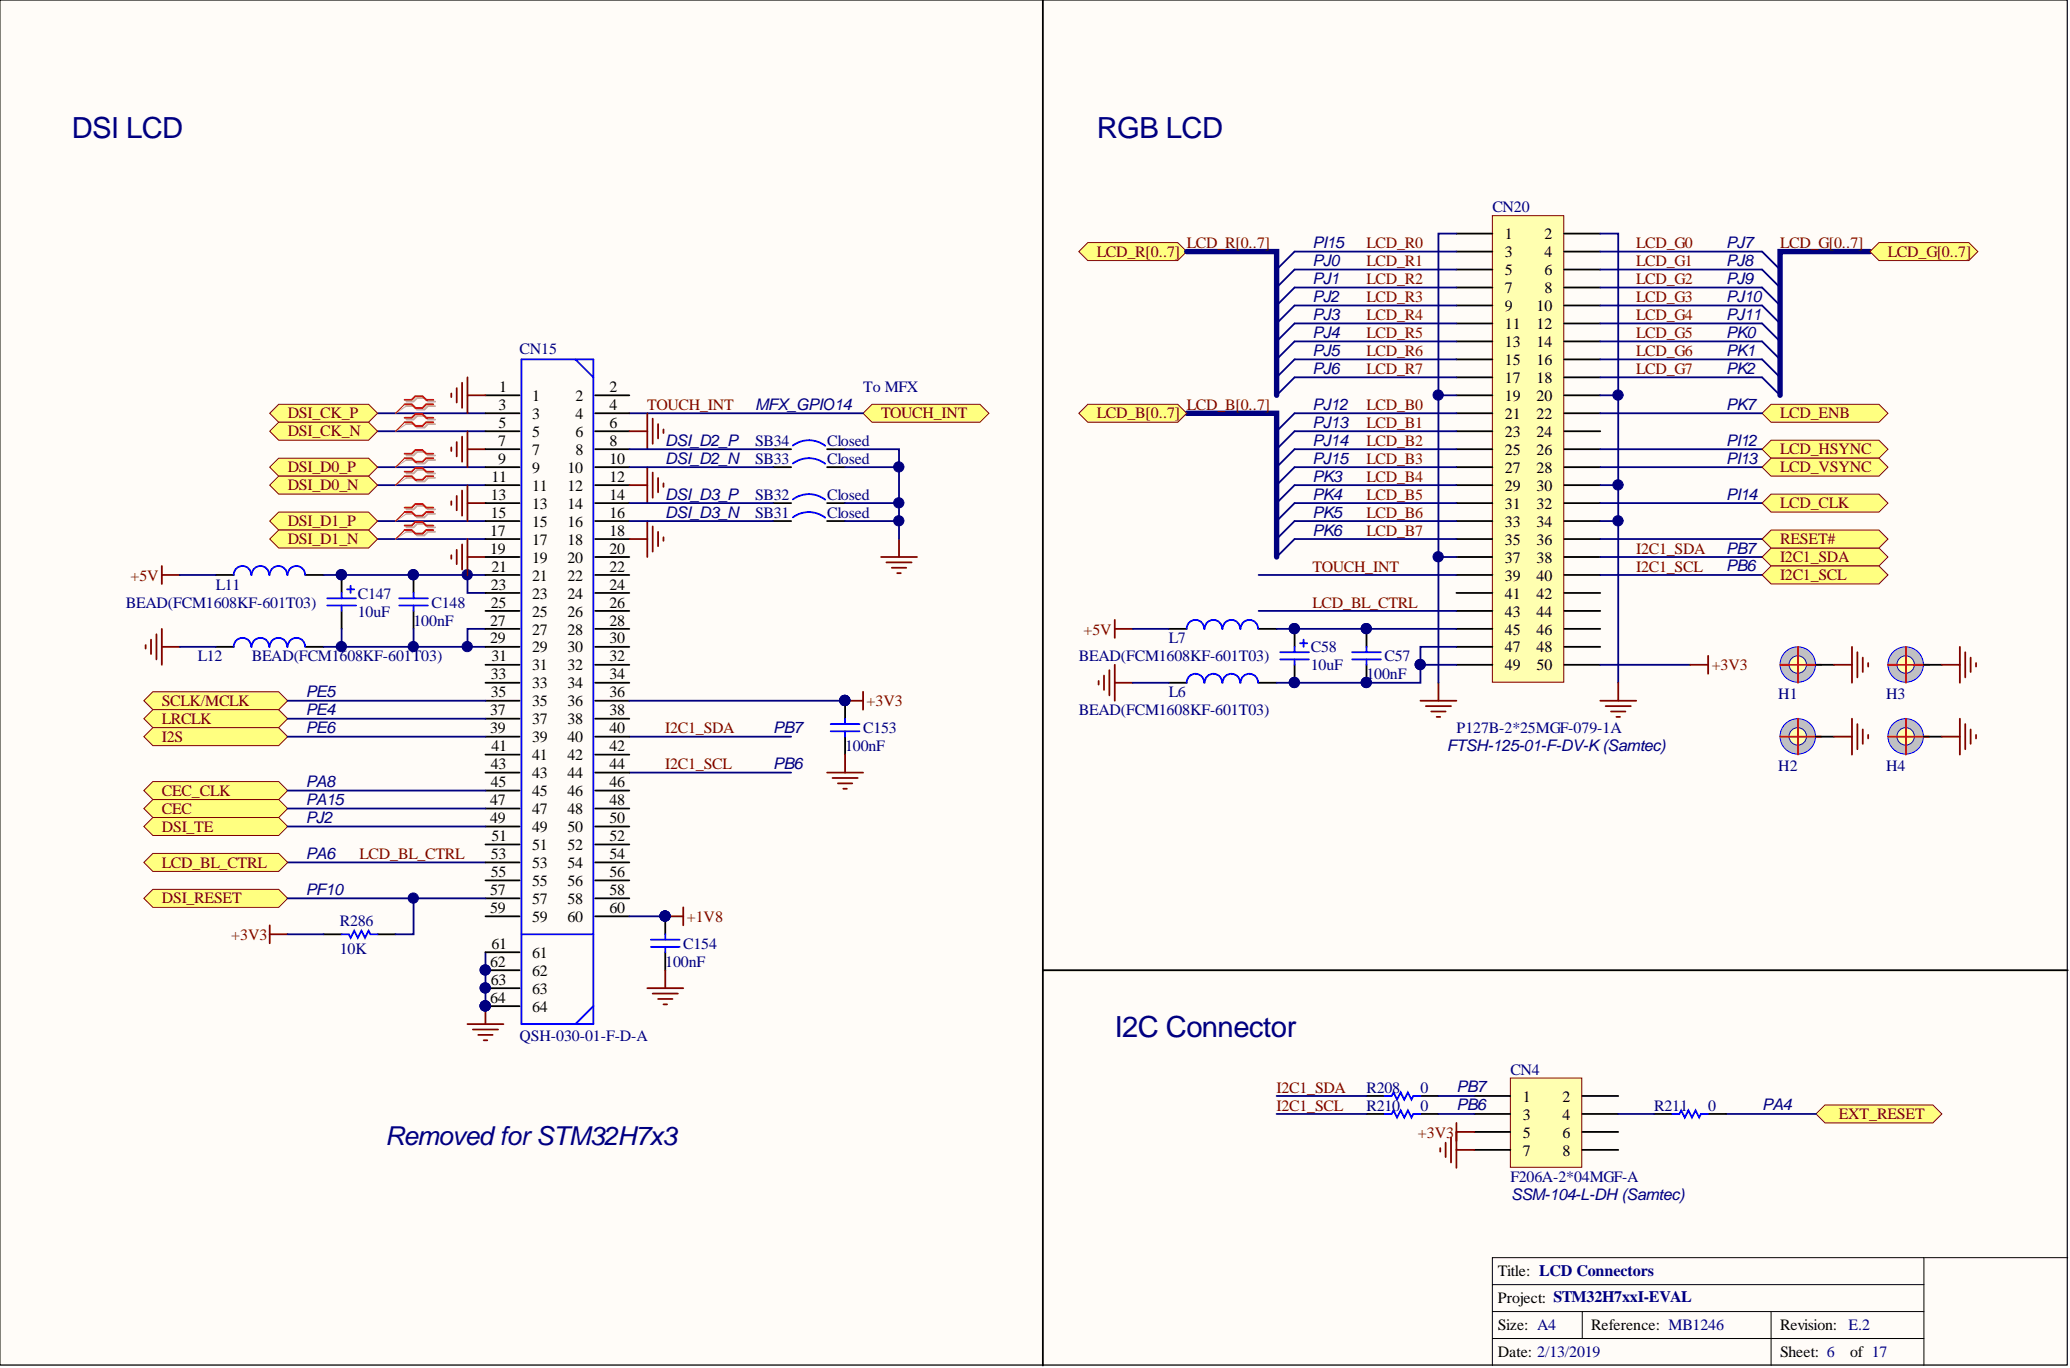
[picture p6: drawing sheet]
<svg xmlns="http://www.w3.org/2000/svg" width="292mm" height="193mm" viewBox="0 0 292 193" stroke-linecap="round" stroke-linejoin="round" font-family="sans-serif">
<defs><g id="words">
<g font-size="4.1" fill="#000080">
<text x="10.1" y="19.5">DSI LCD</text>
<text x="154.8" y="19.5">RGB LCD</text>
<text x="157.3" y="146.2">I2C Connector</text>
</g>
<text font-size="3.7" fill="#000080" x="54.4" y="161.5">Removedfor STM32H7x3</text>
<g font-size="2.3" fill="#000080">
<text x="185.2" y="35">PI15</text>
<text x="243.6" y="35">PJ7</text>
<text x="185.2" y="37.5">PJ0</text>
<text x="185.2" y="40.1">PJ1</text>
<text x="243.6" y="37.5">PJ8</text>
<text x="243.6" y="40.1">PJ9</text>
<text x="185.2" y="42.6">PJ2</text>
<text x="185.2" y="45.1">PJ3</text>
<text x="185.2" y="47.7">PJ4</text>
<text x="243.6" y="42.6">PJ10</text>
<text x="243.6" y="45.1">PJ11</text>
<text x="243.6" y="47.7">PK0</text>
<text x="185.2" y="50.2">PJ5</text>
<text x="185.2" y="52.7">PJ6</text>
<text x="243.6" y="50.2">PK1</text>
<text x="243.6" y="52.7">PK2</text>
<text x="106.6" y="57.8">MFX_GPIO14</text>
<text x="185.2" y="57.8">PJ12</text>
<text x="243.6" y="57.8">PK7</text>
<text x="93.9" y="62.9">DSI_D2_P</text>
<text x="93.9" y="65.4">DSI_D2_N</text>
<text x="185.2" y="60.3">PJ13</text>
<text x="185.2" y="62.9">PJ14</text>
<text x="185.2" y="65.4">PJ15</text>
<text x="243.6" y="62.9">PI12</text>
<text x="243.6" y="65.4">PI13</text>
<text x="93.9" y="70.5">DSI_D3_P</text>
<text x="185.2" y="67.9">PK3</text>
<text x="185.2" y="70.5">PK4</text>
<text x="243.6" y="70.5">PI14</text>
<text x="93.9" y="73">DSI_D3_N</text>
<text x="185.2" y="73">PK5</text>
<text x="185.2" y="75.5">PK6</text>
<text x="243.6" y="78.1">PB7</text>
<text x="243.6" y="80.6">PB6</text>
<text x="43.1" y="98.4">PE5</text>
<text x="43.1" y="100.9">PE4</text>
<text x="43.1" y="103.4">PE6</text>
<text x="109.1" y="103.4">PB7</text>
<text x="204.1" y="106">FTSH-125-01-F-DV-K(Samtec)</text>
<text x="43.1" y="113.6">PA15</text>
<text x="43.1" y="111">PA8</text>
<text x="109.1" y="108.5">PB6</text>
<text x="43.1" y="116.1">PJ2</text>
<text x="43.1" y="121.2">PA6</text>
<text x="43.1" y="126.2">PF10</text>
<text x="205.5" y="154.1">PB7</text>
<text x="205.5" y="156.6">PB6</text>
<text x="248.6" y="156.6">PA4</text>
<text x="213.3" y="169.3">SSM-104-L-DH (Samtec)</text>
</g>
<g font-size="2.2" fill="#000080">
<text x="210.6" y="29.9">CN20</text>
<text x="73.3" y="50">CN15</text>
<text x="121.8" y="55.3">To MFX</text>
<text x="106.6" y="62.9">SB34</text>
<text x="106.6" y="65.4">SB33</text>
<text x="116.7" y="62.9">Closed</text>
<text x="116.7" y="65.4">Closed</text>
<text x="106.6" y="70.5">SB32</text>
<text x="116.7" y="70.5">Closed</text>
<text x="106.6" y="73">SB31</text>
<text x="116.7" y="73">Closed</text>
<text x="30.4" y="83.2">L11</text>
<text x="17.8" y="85.7">BEAD(FCM1608KF-601T03)</text>
<text x="50.5" y="84.4">C147</text>
<text x="50.5" y="87">10uF</text>
<text x="58.4" y="88.2">100nF</text>
<text x="60.9" y="85.7">C148</text>
<text x="27.9" y="93.3">L12</text>
<text x="35.5" y="93.3">BEAD(FCM1608KF-601T03)</text>
<text x="152.2" y="93.3">BEAD(FCM1608KF-601T03)</text>
<text x="164.9" y="90.8">L7</text>
<text x="185" y="92">C58</text>
<text x="185" y="94.6">10uF</text>
<text x="192.8" y="95.8">100nF</text>
<text x="195.4" y="93.3">C57</text>
<text x="152.2" y="100.9">BEAD(FCM1608KF-601T03)</text>
<text x="164.9" y="98.4">L6</text>
<text x="250.9" y="98.6">H1</text>
<text x="266.2" y="98.6">H3</text>
<text x="119.3" y="106">100nF</text>
<text x="121.8" y="103.4">C153</text>
<text x="205.5" y="103.4">P127B-2*25MGF-079-1A</text>
<text x="250.9" y="108.8">H2</text>
<text x="266.2" y="108.8">H4</text>
<text x="48" y="130.6">R286</text>
<text x="48" y="134.6">10K</text>
<text x="93.9" y="136.4">100nF</text>
<text x="96.4" y="133.9">C154</text>
<text x="73.3" y="146.8">QSH-030-01-F-D-A</text>
<text x="192.8" y="154.1">R208</text>
<text x="200.4" y="154.1">0</text>
<text x="213.1" y="151.6">CN4</text>
<text x="192.8" y="156.7">R210</text>
<text x="200.4" y="156.7">0</text>
<text x="233.4" y="156.7">R211</text>
<text x="241" y="156.7">0</text>
<text x="213.1" y="166.8">F206A-2*04MGF-A</text>
</g>
<g font-size="2.2" fill="#800000">
<text x="167.5" y="35">LCD_R[0..7]</text>
<text x="192.8" y="35">LCD_R0</text>
<text x="230.9" y="35">LCD_G0</text>
<text x="251.2" y="35">LCD_G[0..7]</text>
<text x="154.8" y="36.2">LCD_R[0..7]</text>
<text x="192.8" y="37.6">LCD_R1</text>
<text x="192.8" y="40.1">LCD_R2</text>
<text x="230.9" y="37.6">LCD_G1</text>
<text x="230.9" y="40.1">LCD_G2</text>
<text x="266.4" y="36.2">LCD_G[0..7]</text>
<text x="192.8" y="42.6">LCD_R3</text>
<text x="192.8" y="45.2">LCD_R4</text>
<text x="192.8" y="47.7">LCD_R5</text>
<text x="230.9" y="42.6">LCD_G3</text>
<text x="230.9" y="45.2">LCD_G4</text>
<text x="230.9" y="47.7">LCD_G5</text>
<text x="192.8" y="50.2">LCD_R6</text>
<text x="192.8" y="52.8">LCD_R7</text>
<text x="230.9" y="50.2">LCD_G6</text>
<text x="230.9" y="52.8">LCD_G7</text>
<text x="40.6" y="59">DSI_CK_P</text>
<text x="91.3" y="57.8">TOUCH_INT</text>
<text x="124.3" y="59">TOUCH_INT</text>
<text x="154.8" y="59">LCD_B[0..7]</text>
<text x="167.5" y="57.8">LCD_B[0..7]</text>
<text x="192.8" y="57.8">LCD_B0</text>
<text x="251.2" y="59">LCD_ENB</text>
<text x="40.6" y="61.6">DSI_CK_N</text>
<text x="192.8" y="60.4">LCD_B1</text>
<text x="192.8" y="62.9">LCD_B2</text>
<text x="192.8" y="65.4">LCD_B3</text>
<text x="251.2" y="64.1">LCD_HSYNC</text>
<text x="40.6" y="66.6">DSI_D0_P</text>
<text x="40.6" y="69.2">DSI_D0_N</text>
<text x="192.8" y="68">LCD_B4</text>
<text x="192.8" y="70.5">LCD_B5</text>
<text x="251.2" y="66.6">LCD_VSYNC</text>
<text x="251.2" y="71.7">LCD_CLK</text>
<text x="40.6" y="74.2">DSI_D1_P</text>
<text x="40.6" y="76.8">DSI_D1_N</text>
<text x="192.8" y="73">LCD_B6</text>
<text x="192.8" y="75.6">LCD_B7</text>
<text x="251.2" y="76.8">RESET#</text>
<text x="18.4" y="81.9">+5V</text>
<text x="185.2" y="80.6">TOUCH_INT</text>
<text x="230.9" y="78.1">I2C1_SDA</text>
<text x="230.9" y="80.6">I2C1_SCL</text>
<text x="251.2" y="79.3">I2C1_SDA</text>
<text x="251.2" y="81.8">I2C1_SCL</text>
<text x="152.9" y="89.5">+5V</text>
<text x="185.2" y="85.7">LCD_BL_CTRL</text>
<text x="241.5" y="94.6">+3V3</text>
<text x="22.8" y="99.6">SCLK/MCLK</text>
<text x="122.3" y="99.6">+3V3</text>
<text x="22.8" y="102.1">LRCLK</text>
<text x="22.8" y="104.6">I2S</text>
<text x="93.9" y="103.4">I2C1_SDA</text>
<text x="22.8" y="112.2">CEC_CLK</text>
<text x="93.9" y="108.5">I2C1_SCL</text>
<text x="22.8" y="117.3">DSI_TE</text>
<text x="22.8" y="114.8">CEC</text>
<text x="22.8" y="122.4">LCD_BL_CTRL</text>
<text x="50.7" y="121.2">LCD_BL_CTRL</text>
<text x="22.8" y="127.4">DSI_RESET</text>
<text x="96.9" y="130.1">+1V8</text>
<text x="32.6" y="132.6">+3V3</text>
<text x="180.1" y="154.1">I2C1_SDA</text>
<text x="180.1" y="156.7">I2C1_SCL</text>
<text x="200.1" y="160.5">+3V3</text>
<text x="259.5" y="157.9">EXT_RESET</text>
</g>
<g font-size="2.2">
<text x="212.4" y="33.7">1</text>
<text x="217.9" y="33.7">2</text>
<text x="212.4" y="36.3">3</text>
<text x="212.4" y="38.8">5</text>
<text x="212.4" y="41.4">7</text>
<text x="217.9" y="36.3">4</text>
<text x="217.9" y="38.8">6</text>
<text x="217.9" y="41.4">8</text>
<text x="212.4" y="43.9">9</text>
<text x="212.4" y="46.4">11</text>
<text x="216.8" y="43.9">10</text>
<text x="216.8" y="46.4">12</text>
<text x="212.4" y="49">13</text>
<text x="212.4" y="51.5">15</text>
<text x="216.8" y="49">14</text>
<text x="216.8" y="51.5">16</text>
<text x="70.4" y="57.8">3</text>
<text x="70.5" y="55.3">1</text>
<text x="75.1" y="56.6">1</text>
<text x="75.1" y="59.1">3</text>
<text x="81.2" y="56.6">2</text>
<text x="81.2" y="59.1">4</text>
<text x="86" y="55.3">2</text>
<text x="86" y="57.8">4</text>
<text x="212.4" y="54">17</text>
<text x="212.4" y="56.6">19</text>
<text x="212.4" y="59.1">21</text>
<text x="216.8" y="54">18</text>
<text x="216.8" y="56.6">20</text>
<text x="216.8" y="59.1">22</text>
<text x="70.3" y="62.9">7</text>
<text x="70.3" y="65.4">9</text>
<text x="70.4" y="60.4">5</text>
<text x="75.1" y="61.6">5</text>
<text x="75.1" y="64.2">7</text>
<text x="81.2" y="61.6">6</text>
<text x="81.2" y="64.2">8</text>
<text x="86" y="60.4">6</text>
<text x="86" y="62.9">8</text>
<text x="86" y="65.4">10</text>
<text x="212.4" y="61.6">23</text>
<text x="212.4" y="64.2">25</text>
<text x="216.8" y="61.6">24</text>
<text x="216.8" y="64.2">26</text>
<text x="69.2" y="70.5">13</text>
<text x="69.3" y="68">11</text>
<text x="75.1" y="66.7">9</text>
<text x="75.1" y="69.2">11</text>
<text x="75.1" y="71.8">13</text>
<text x="80.1" y="66.7">10</text>
<text x="80.1" y="69.2">12</text>
<text x="80.1" y="71.8">14</text>
<text x="86" y="68">12</text>
<text x="86" y="70.5">14</text>
<text x="212.4" y="66.7">27</text>
<text x="212.4" y="69.2">29</text>
<text x="212.4" y="71.8">31</text>
<text x="216.8" y="66.7">28</text>
<text x="216.8" y="69.2">30</text>
<text x="216.8" y="71.8">32</text>
<text x="69.2" y="75.6">17</text>
<text x="69.2" y="73">15</text>
<text x="75.1" y="74.3">15</text>
<text x="75.1" y="76.8">17</text>
<text x="80.1" y="74.3">16</text>
<text x="80.1" y="76.8">18</text>
<text x="86" y="73">16</text>
<text x="86" y="75.6">18</text>
<text x="212.4" y="74.3">33</text>
<text x="212.4" y="76.8">35</text>
<text x="216.8" y="74.3">34</text>
<text x="216.8" y="76.8">36</text>
<text x="69.2" y="78.1">19</text>
<text x="69.2" y="83.2">23</text>
<text x="69.3" y="80.6">21</text>
<text x="75.1" y="79.4">19</text>
<text x="75.1" y="81.9">21</text>
<text x="80.1" y="79.4">20</text>
<text x="80.1" y="81.9">22</text>
<text x="86" y="78.1">20</text>
<text x="86" y="80.6">22</text>
<text x="86" y="83.2">24</text>
<text x="212.4" y="79.4">37</text>
<text x="212.4" y="81.9">39</text>
<text x="216.8" y="79.4">38</text>
<text x="216.8" y="81.9">40</text>
<text x="69.2" y="88.2">27</text>
<text x="69.2" y="85.7">25</text>
<text x="75.1" y="84.4">23</text>
<text x="75.1" y="87">25</text>
<text x="75.1" y="89.5">27</text>
<text x="80.1" y="84.4">24</text>
<text x="80.1" y="87">26</text>
<text x="80.1" y="89.5">28</text>
<text x="86" y="85.7">26</text>
<text x="86" y="88.2">28</text>
<text x="212.4" y="84.4">41</text>
<text x="212.4" y="87">43</text>
<text x="212.4" y="89.5">45</text>
<text x="216.8" y="84.4">42</text>
<text x="216.8" y="87">44</text>
<text x="216.8" y="89.5">46</text>
<text x="69.2" y="90.8">29</text>
<text x="69.2" y="95.8">33</text>
<text x="69.3" y="93.3">31</text>
<text x="75.1" y="92">29</text>
<text x="75.1" y="94.6">31</text>
<text x="80.1" y="92">30</text>
<text x="80.1" y="94.6">32</text>
<text x="86" y="90.8">30</text>
<text x="86" y="93.3">32</text>
<text x="86" y="95.8">34</text>
<text x="212.4" y="92">47</text>
<text x="212.4" y="94.6">49</text>
<text x="216.8" y="92">48</text>
<text x="216.8" y="94.6">50</text>
<text x="69.2" y="100.9">37</text>
<text x="69.2" y="98.4">35</text>
<text x="75.1" y="97.1">33</text>
<text x="75.1" y="99.6">35</text>
<text x="80.1" y="97.1">34</text>
<text x="80.1" y="99.6">36</text>
<text x="86" y="98.4">36</text>
<text x="86" y="100.9">38</text>
<text x="69.2" y="103.4">39</text>
<text x="69.3" y="106">41</text>
<text x="75.1" y="102.2">37</text>
<text x="75.1" y="104.7">39</text>
<text x="75.1" y="107.2">41</text>
<text x="80.1" y="102.2">38</text>
<text x="80.1" y="104.7">40</text>
<text x="80.1" y="107.2">42</text>
<text x="86" y="103.4">40</text>
<text x="86" y="106">42</text>
<text x="69.2" y="113.6">47</text>
<text x="69.2" y="108.5">43</text>
<text x="69.2" y="111">45</text>
<text x="75.1" y="109.8">43</text>
<text x="75.1" y="112.3">45</text>
<text x="80.1" y="109.8">44</text>
<text x="80.1" y="112.3">46</text>
<text x="86" y="108.5">44</text>
<text x="86" y="111">46</text>
<text x="86" y="113.6">48</text>
<text x="69.2" y="116.1">49</text>
<text x="69.3" y="118.6">51</text>
<text x="75.1" y="114.8">47</text>
<text x="75.1" y="117.4">49</text>
<text x="75.1" y="119.9">51</text>
<text x="80.1" y="114.8">48</text>
<text x="80.1" y="117.4">50</text>
<text x="80.1" y="119.9">52</text>
<text x="86" y="116.1">50</text>
<text x="86" y="118.6">52</text>
<text x="69.2" y="121.2">53</text>
<text x="69.2" y="123.7">55</text>
<text x="75.1" y="122.4">53</text>
<text x="75.1" y="125">55</text>
<text x="80.1" y="122.4">54</text>
<text x="80.1" y="125">56</text>
<text x="86" y="121.2">54</text>
<text x="86" y="123.7">56</text>
<text x="69.2" y="126.3">57</text>
<text x="69.2" y="128.8">59</text>
<text x="75.1" y="127.5">57</text>
<text x="75.1" y="130.1">59</text>
<text x="80.1" y="127.5">58</text>
<text x="80.1" y="130.1">60</text>
<text x="86" y="126.3">58</text>
<text x="86" y="128.8">60</text>
<text x="69.2" y="136.4">62</text>
<text x="69.3" y="133.9">61</text>
<text x="75.1" y="135.1">61</text>
<text x="75.1" y="137.7">62</text>
<text x="69.2" y="141.5">64</text>
<text x="69.2" y="138.9">63</text>
<text x="75.1" y="140.2">63</text>
<text x="75.1" y="142.7">64</text>
<text x="214.9" y="155.4">1</text>
<text x="220.5" y="155.4">2</text>
<text x="214.9" y="157.9">3</text>
<text x="214.9" y="160.5">5</text>
<text x="220.5" y="157.9">4</text>
<text x="220.5" y="160.5">6</text>
<text x="214.9" y="163">7</text>
<text x="220.5" y="163">8</text>
<text x="211.4" y="180">Title: LCD Connectors</text>
<text x="211.4" y="183.8">Project: STM32H7xxI-EVAL</text>
<text x="211.4" y="187.6">Size: A4</text>
<text x="211.4" y="191.5">Date: 2/13/2019</text>
<text x="224.5" y="187.6">Reference: MB1246</text>
<text x="251.2" y="191.5">Sheet: 6</text>
<text x="251.2" y="187.6">Revision: E.2</text>
<text x="261.1" y="191.5">of 17</text>
</g>
</g></defs>
<path d="M0 0h291.7v192.5h-291.7z" fill="#fffcf8" stroke="#000" stroke-width=".14"/>
<path d="M271.5 177.4v15.2M291.8 177.4h-81.2v15.2M210.6 181.2h60.9M210.6 185h60.9M210.6 188.8h60.9M223.3 185v3.8M249.9 185v7.6" fill="none" stroke="#000" stroke-width=".14"/>
<path d="M210.6 30.4h10.1v65.8h-10.1z" fill="#ffffb0" stroke="#800000" stroke-width=".14"/>
<g fill="none" stroke="#000" stroke-width=".25">
<path d="M205.5 33h5.1M205.5 35.5h5.1M205.5 38h5.1M220.7 33h5.1M220.7 35.5h5.1M220.7 38h5.1M205.5 40.6h5.1M205.5 43.1h5.1M205.5 45.6h5.1M205.5 48.2h5.1M205.5 50.7h5.1M205.5 53.2h5.1"/>
<path d="M205.5 55.8h5.1M205.5 58.3h5.1M220.7 40.6h5.1M220.7 43.1h5.1M220.7 45.6h5.1M220.7 48.2h5.1M220.7 50.7h5.1M220.7 53.2h5.1M220.7 55.8h5.1M220.7 58.3h5.1M205.5 60.8h5.1M205.5 63.4h5.1"/>
<path d="M205.5 65.9h5.1M205.5 68.4h5.1M205.5 71h5.1M205.5 73.5h5.1M205.5 76h5.1M205.5 78.6h5.1M220.7 60.8h5.1M220.7 63.4h5.1M220.7 65.9h5.1M220.7 68.4h5.1M220.7 71h5.1M220.7 73.5h5.1"/>
<path d="M220.7 76h5.1M220.7 78.6h5.1M205.5 81.1h5.1M205.5 83.6h5.1M205.5 86.2h5.1M205.5 88.7h5.1M205.5 91.2h5.1M205.5 93.8h5.1M220.7 81.1h5.1M220.7 83.6h5.1M220.7 86.2h5.1M220.7 88.7h5.1"/>
<path d="M220.7 91.2h5.1M220.7 93.8h5.1"/>
</g>
<g fill="none" stroke="#000080" stroke-width=".25">
<path d="M182.7 35.5h22.8M182.7 38h22.8M225.8 33h2.6v63.3M225.8 35.5h22.8M225.8 38h22.8M182.7 40.6h22.8M182.7 43.1h22.8M182.7 45.6h22.8M182.7 48.2h22.8M182.7 50.7h22.8M182.7 53.2h22.8M182.7 58.3h22.8"/>
<path d="M203 55.8h2.5M225.8 40.6h22.8M225.8 43.1h22.8M225.8 45.6h22.8M225.8 48.2h22.8M225.8 50.7h22.8M225.8 53.2h22.8M225.8 55.8h2.6M182.7 60.8h22.8M182.7 63.4h22.8M182.7 65.9h22.8M182.7 68.4h22.8"/>
<path d="M182.7 71h22.8M182.7 73.5h22.8M182.7 76h22.8M203 78.6h2.5M225.8 63.4h22.8M225.8 65.9h22.8M225.8 68.4h2.6M225.8 71h22.8M225.8 73.5h2.6M225.8 78.6h22.8M177.6 86.2h27.9M225.8 81.1h22.8"/>
<path d="M225.8 93.8h12.7"/>
</g>
<g fill="#000080" stroke="#000080" stroke-width=".14">
<circle cx="202.9" cy="55.7" r=".72"/>
<circle cx="202.9" cy="78.5" r=".72"/>
<circle cx="228.3" cy="55.7" r=".72"/>
<circle cx="228.3" cy="68.4" r=".72"/>
<circle cx="228.3" cy="73.5" r=".72"/>
</g>
<g fill="#ffff80" stroke="#800000" stroke-width=".14">
<path d="M152.2 35.5l1.3-1.3h12.7l1.3 1.3-1.3 1.3h-12.7z" fill-rule="evenodd"/>
<path d="M248.6 63.4l1.3-1.3h15.2l1.3 1.3-1.3 1.2h-15.2z" fill-rule="evenodd"/>
<path d="M248.6 65.9l1.3-1.3h15.2l1.3 1.3-1.3 1.3h-15.2z" fill-rule="evenodd"/>
<path d="M248.6 71l1.3-1.3h15.2l1.3 1.3-1.3 1.2h-15.2z" fill-rule="evenodd"/>
<path d="M248.6 58.3l1.3-1.3h15.2l1.3 1.3-1.3 1.3h-15.2z" fill-rule="evenodd"/>
</g>
<path d="M238.5 93.8h2.5M241 92.5v2.5" fill="none" stroke="#800000" stroke-width=".25"/>
<g fill="#ffff80" stroke="#800000" stroke-width=".14">
<path d="M248.6 78.6l1.3-1.3h15.2l1.3 1.3-1.3 1.2h-15.2z" fill-rule="evenodd"/>
<path d="M248.6 81.1l1.3-1.3h15.2l1.3 1.3-1.3 1.3h-15.2z" fill-rule="evenodd"/>
</g>
<path d="M200.4 98.8h5.1M201.2 99.6h3.6M203 96.3v2.5M225.8 98.8h5.1M226.6 99.6h3.5M228.4 96.3v2.5M202 100.4h2M202.7 101.1h.5M227.3 100.4h2.1M228.1 101.1h.5" fill="none" stroke="#800000" stroke-width=".25"/>
<g fill="none" stroke="#000080" stroke-width=".25">
<path d="M205.5 33h-2.5v63.3M248.6 35.5l2.6 2.5M248.6 38l2.6 2.6M182.7 58.3l-2.6 2.5M248.6 40.6l2.6 2.5M248.6 43.1l2.6 2.5M248.6 45.6l2.6 2.6M248.6 48.2l2.6 2.5M248.6 50.7l2.6 2.5M248.6 53.2l2.6 2.6M182.7 60.8l-2.6 2.6M182.7 63.4l-2.6 2.5"/>
<path d="M182.7 65.9l-2.6 2.5M182.7 68.4l-2.6 2.6M182.7 71l-2.6 2.5M182.7 73.5l-2.6 2.5M182.7 76l-2.6 2.6"/>
</g>
<path d="M263.9 35.5h-12.7v20.3M167.5 58.3h12.6v20.3" fill="none" stroke="#000080" stroke-width=".76"/>
<g fill="#ffff80" stroke="#800000" stroke-width=".14">
<path d="M152.2 58.3l1.3-1.3h12.7l1.3 1.3-1.3 1.3h-12.7z" fill-rule="evenodd"/>
<path d="M263.9 35.5l1.2-1.3h12.7l1.3 1.3-1.3 1.3h-12.7z" fill-rule="evenodd"/>
</g>
<path d="M155 96.1v.5M155.8 95.3v2M156.5 94.5v3.6M157.3 87.4v2.6M157.3 93.8v5M157.3 88.7h2.5M157.3 96.3h2.5" fill="none" stroke="#800000" stroke-width=".25"/>
<path d="M164.9 88.7h2.6M164.9 96.3h2.6M177.6 88.7h2.5M177.6 96.3h2.5M182.7 88.7v2.5M182.7 93.8v2.5M192.8 88.7v2.5M192.8 93.8v2.5" fill="none" stroke="#000" stroke-width=".25"/>
<g fill="#000080" stroke="#000080" stroke-width=".14">
<circle cx="182.6" cy="88.7" r=".72"/>
<circle cx="182.6" cy="96.3" r=".72"/>
<circle cx="192.8" cy="88.7" r=".72"/>
<circle cx="192.8" cy="96.3" r=".72"/>
<circle cx="200.4" cy="93.7" r=".72"/>
</g>
<g fill="none" stroke="#00f" stroke-width=".25">
<path d="M169.9 88.7a1.23 1.23 0 0 0-1.2-1.3 1.23 1.23 0 0 0-1.2 1.3M169.9 96.3a1.23 1.23 0 0 0-1.2-1.3 1.23 1.23 0 0 0-1.2 1.3M172.5 88.7a1.23 1.23 0 0 0-1.3-1.3 1.23 1.23 0 0 0-1.2 1.3M172.5 96.3a1.23 1.23 0 0 0-1.3-1.3 1.23 1.23 0 0 0-1.2 1.3M175 88.7a1.23 1.23 0 0 0-1.2-1.3 1.23 1.23 0 0 0-1.3 1.3M175 96.3a1.23 1.23 0 0 0-1.2-1.3 1.23 1.23 0 0 0-1.3 1.3M177.5 88.7a1.23 1.23 0 0 0-1.2-1.3 1.23 1.23 0 0 0-1.2 1.3M177.5 96.3a1.23 1.23 0 0 0-1.2-1.3 1.23 1.23 0 0 0-1.2 1.3M180.7 92h4M180.7 93h4M182.7 91.2v.8M182.7 93v.8"/>
<path d="M183.4 90.7h1.1M183.9 90.2v1M190.8 92h4.1M190.8 93h4.1M192.8 91.2v.8M192.8 93v.8"/>
</g>
<path d="M159.8 96.3h5.1M159.8 88.7h5.1M180.1 88.7h25.4M205.5 93.8h-5.1v2.5h-20.3" fill="none" stroke="#000080" stroke-width=".25"/>
<path d="M121.8 58.3l1.3-1.3h15.2l1.2 1.3-1.2 1.3h-15.2z" fill-rule="evenodd" fill="#ffff80" stroke="#800000" stroke-width=".14"/>
<path d="M182.7 38l-2.6 2.6M182.7 35.5l-2.6 2.5M182.7 53.2l-2.6 2.6M182.7 50.7l-2.6 2.5M182.7 48.2l-2.6 2.5M182.7 45.6l-2.6 2.6M182.7 43.1l-2.6 2.5M182.7 40.6l-2.6 2.5M225.8 58.3h22.8M225.8 76h22.8M177.6 81.1h27.9M205.5 91.2h-5.1v2.6" fill="none" stroke="#000080" stroke-width=".25"/>
<path d="M147.2 0v192.6" fill="none" stroke="#000" stroke-width=".25"/>
<circle cx="200.4" cy="93.7" r=".72" fill="#000080" stroke="#000080" stroke-width=".14"/>
<path d="M167.5 35.5h12.6v20.3" fill="none" stroke="#000080" stroke-width=".76"/>
<circle cx="253.7" cy="93.7" r="2.5" fill="#c0c0c0" stroke="#00f" stroke-width=".14"/>
<circle cx="253.7" cy="93.7" r="1.23" fill="#ffffb0" stroke="#0000bf" stroke-width=".14"/>
<path d="M251.2 93.8h5.8M253.7 91.2v5.1" fill="none" stroke="#f00" stroke-width=".25"/>
<path d="M256.3 93.8h2.5" fill="none" stroke="#000" stroke-width=".25"/>
<circle cx="253.7" cy="103.9" r="2.5" fill="#c0c0c0" stroke="#00f" stroke-width=".14"/>
<circle cx="253.7" cy="103.9" r="1.23" fill="#ffffb0" stroke="#0000bf" stroke-width=".14"/>
<path d="M251.2 103.9h5.8M253.7 101.4v5" fill="none" stroke="#f00" stroke-width=".25"/>
<path d="M256.3 103.9h2.5M147.2 136.9h144.6" fill="none" stroke="#000" stroke-width=".25"/>
<path d="M258.8 93.8h2.5M261.3 91.2v5.1M262.1 92v3.6M262.9 92.8v2M263.6 93.5v.5M258.8 103.9h2.5M261.3 101.4v5M262.1 102.1v3.6M262.9 102.9v2M263.6 103.7v.5" fill="none" stroke="#800000" stroke-width=".25"/>
<path d="M213.1 152.1h10.1v12.6h-10.1z" fill="#ffffb0" stroke="#800000" stroke-width=".14"/>
<path d="M192.8 154.6h2.6M192.8 157.1h2.6M200.4 154.6h2.6M200.4 157.1h2.6M208.1 154.6h5M208.1 157.1h5M208.1 159.7h5M223.3 154.6h5.1M223.3 157.1h5.1M223.3 159.7h5.1M208.1 162.2h5M223.3 162.2h5.1" fill="none" stroke="#000" stroke-width=".25"/>
<path d="M195.4 157.1h1l.2-.5 .5 1 .6-1 .5 1 .5-1 .5 1 .2-.5h1M195.4 154.6h1l.2-.5 .5 1 .6-1 .5 1 .5-1 .5 1 .2-.5h1" fill="none" stroke="#00f" stroke-width=".25"/>
<path d="M180.1 154.6h12.7M180.1 157.1h12.7M203 154.6h5.1M203 157.1h5.1" fill="none" stroke="#000080" stroke-width=".25"/>
<path d="M205.5 158.4v6.3M205.5 159.7h2.6M203.2 161.9v.6M204 161.2v2M204.8 160.4v3.6M205.5 162.2h2.6" fill="none" stroke="#800000" stroke-width=".25"/>
<path d="M256.3 157.1l1.2-1.2h15.3l1.2 1.2-1.2 1.3h-15.3z" fill-rule="evenodd" fill="#ffff80" stroke="#800000" stroke-width=".14"/>
<g fill="none" stroke="#000080" stroke-width=".25">
<path d="M53.3 58.3h15.2M88.8 58.3h33M53.3 60.8h15.2M53.3 65.9h15.2M53.3 68.4h15.2M53.3 73.5h15.2M53.3 76h15.2M25.4 91.2h5M25.4 81.1h5M45.7 91.2h22.8M45.7 81.1h22.8M66 81.1v2.5h2.5"/>
<path d="M68.5 88.7h-2.5v2.5M88.8 103.9h22.8M88.8 109h22.8M40.6 121.7h27.9M68.5 134.3v7.6M228.4 157.1h5M243.6 157.1h12.7"/>
</g>
<path d="M30.4 81.1h2.6M30.4 91.2h2.6M43.1 81.1h2.6M43.1 91.2h2.6M48.2 81.1v2.5M48.2 86.2v2.5M58.4 81.1v2.5M58.4 86.2v2.5M233.4 157.1h2.6M241 157.1h2.6" fill="none" stroke="#000" stroke-width=".25"/>
<g fill="none" stroke="#00f" stroke-width=".25">
<path d="M35.4 81.1a1.23 1.23 0 0 0-1.2-1.3 1.23 1.23 0 0 0-1.2 1.3M35.4 91.2a1.23 1.23 0 0 0-1.2-1.2 1.23 1.23 0 0 0-1.2 1.2M38 81.1a1.23 1.23 0 0 0-1.2-1.3 1.23 1.23 0 0 0-1.3 1.3M38 91.2a1.23 1.23 0 0 0-1.2-1.2 1.23 1.23 0 0 0-1.3 1.2M40.5 81.1a1.23 1.23 0 0 0-1.2-1.3 1.23 1.23 0 0 0-1.2 1.3M40.5 91.2a1.23 1.23 0 0 0-1.2-1.2 1.23 1.23 0 0 0-1.2 1.2M43.1 81.1a1.23 1.23 0 0 0-1.3-1.3 1.23 1.23 0 0 0-1.2 1.3M43.1 91.2a1.23 1.23 0 0 0-1.3-1.2 1.23 1.23 0 0 0-1.2 1.2M46.2 84.4h4M46.2 85.4h4M48.2 83.6v.8M48.2 85.4v.8"/>
<path d="M49 83.1h1M49.5 82.6v1M56.3 84.4h4.1M56.3 85.4h4.1M58.4 83.6v.8M58.4 85.4v.8M236 157.1h1l.2-.5 .5 1 .5-1 .6 1 .5-1 .5 1 .2-.5h1"/>
</g>
<g fill="none" stroke="#800000" stroke-width=".25">
<path d="M22.8 79.8v2.6M63.7 63.1v.5M63.7 70.7v.5M63.7 78.3v.5M64.4 62.4v2M64.4 70v2M64.4 77.6v2M65.2 61.6v3.5M65.2 69.2v3.5M65.2 76.8v3.5M66 60.8v5.1M66 68.4v5.1"/>
<path d="M66 76v5.1M66 63.4h2.5M66 71h2.5M66 78.6h2.5M20.6 91v.5M21.3 90.2v2.1M22.1 89.5v3.5M22.8 88.7v5.1M22.8 81.1h2.6M22.8 91.2h2.6M66 144.5h5M66.7 145.2h3.6"/>
<path d="M67.5 146h2M68.3 146.7h.5M68.5 141.9v2.6"/>
</g>
<g fill="#000080" stroke="#000080" stroke-width=".14">
<circle cx="68.5" cy="141.9" r=".72"/>
<circle cx="48.2" cy="81.1" r=".72"/>
<circle cx="58.3" cy="81.1" r=".72"/>
<circle cx="65.9" cy="91.2" r=".72"/>
<circle cx="65.9" cy="81.1" r=".72"/>
</g>
<g fill="#ffff80" stroke="#800000" stroke-width=".14">
<path d="M38.1 58.3l1.2-1.3h12.7l1.3 1.3-1.3 1.3h-12.7z" fill-rule="evenodd"/>
<path d="M38.1 60.8l1.2-1.2h12.7l1.3 1.2-1.3 1.3h-12.7z" fill-rule="evenodd"/>
<path d="M38.1 65.9l1.2-1.3h12.7l1.3 1.3-1.3 1.3h-12.7z" fill-rule="evenodd"/>
<path d="M38.1 68.4l1.2-1.2h12.7l1.3 1.2-1.3 1.3h-12.7z" fill-rule="evenodd"/>
<path d="M38.1 73.5l1.2-1.3h12.7l1.3 1.3-1.3 1.3h-12.7z" fill-rule="evenodd"/>
<path d="M38.1 76l1.2-1.2h12.7l1.3 1.2-1.3 1.3h-12.7z" fill-rule="evenodd"/>
<path d="M20.3 121.7l1.3-1.3h17.7l1.3 1.3-1.3 1.2h-17.7z" fill-rule="evenodd"/>
<path d="M20.3 116.6l1.3-1.3h17.7l1.3 1.3-1.3 1.3h-17.7z" fill-rule="evenodd"/>
</g>
<path d="M119.3 98.8v2.6M119.3 103.9v2.5M45.7 131.8h2.5M53.3 131.8h2.5" fill="none" stroke="#000" stroke-width=".25"/>
<path d="M117.2 103.2h4.1M117.2 102.1h4.1M119.3 101.4v.7M119.3 103.2v.7M48.2 131.8h1l.3 .5 .5-1 .5 1 .5-1 .5 1 .5-1 .3 .5h1" fill="none" stroke="#00f" stroke-width=".25"/>
<path d="M57.3 56.6h1.1l.5-.5h1l.5 .5h1M57.3 57.3h1.1l.5 .5h1l.5-.5h1M57.3 59.2h1.1l.5-.5h1l.5 .5h1M57.3 59.8h1.1l.5 .5h1l.5-.5h1M57.3 64.3h1.1l.5-.6h1l.5 .6h1M57.3 64.9h1.1l.5 .5h1l.5-.5h1M57.3 66.8h1.1l.5-.5h1l.5 .5h1M57.3 67.4h1.1l.5 .5h1l.5-.5h1M57.3 71.9h1.1l.5-.6h1l.5 .6h1M57.3 72.5h1.1l.5 .5h1l.5-.5h1M57.3 74.4h1.1l.5-.5h1l.5 .5h1M57.3 75h1.1l.5 .5h1l.5-.5h1" fill="none" stroke="#d0a19e" stroke-width=".25"/>
<path d="M57.3 57.3l-1.5 1M57.3 59.8l-1.5 1M57.3 64.9l-1.5 1M57.3 67.4l-1.5 1M57.3 72.5l-1.5 1M57.3 75l-1.5 1" fill="none" stroke="#d0a19e" stroke-width=".14"/>
<path d="M57.1 56.4h1l.5-.5h1l.5 .5h1M57.1 57h1l.5 .5h1l.5-.5h1M57.1 58.9h1l.5-.5h1l.5 .5h1M57.1 59.6h1l.5 .5h1l.5-.5h1M57.1 64h1l.5-.5h1l.5 .5h1M57.1 64.6h1l.5 .5h1l.5-.5h1M57.1 66.5h1l.5-.5h1l.5 .5h1M57.1 67.2h1l.5 .5h1l.5-.5h1M57.1 71.6h1l.5-.5h1l.5 .5h1M57.1 72.2h1l.5 .5h1l.5-.5h1M57.1 74.1h1l.5-.5h1l.5 .5h1M57.1 74.8h1l.5 .5h1l.5-.5h1" fill="none" stroke="#f00" stroke-width=".25"/>
<path d="M57.1 57l-1.3 1.3M57.1 59.6l-1.3 1.2M57.1 64.6l-1.3 1.3M57.1 67.2l-1.3 1.2M57.1 72.2l-1.3 1.3M57.1 74.8l-1.3 1.2" fill="none" stroke="#f00" stroke-width=".14"/>
<circle cx="119.2" cy="98.8" r=".72" fill="#000080" stroke="#000080" stroke-width=".14"/>
<path d="M116.7 109h5.1M117.5 109.7h3.5M118.2 110.5h2.1M119 111.3h.5M119.3 106.4v2.6" fill="none" stroke="#800000" stroke-width=".25"/>
<path d="M20.3 126.7l1.3-1.2h17.7l1.3 1.2-1.3 1.3h-17.7z" fill-rule="evenodd" fill="#ffff80" stroke="#800000" stroke-width=".14"/>
<path d="M73.6 50.7h10.1v93.8h-10.1zM81.2 50.7l2.5 2.5M73.6 131.8h10.1M83.7 141.9l-2.5 2.6" fill="none" stroke="#00f" stroke-width=".25"/>
<g fill="none" stroke="#000" stroke-width=".25">
<path d="M68.5 55.8h4.8M68.5 58.3h4.8M84 55.8h4.8M84 58.3h4.8M68.5 60.8h4.8M68.5 63.4h4.8M68.5 65.9h4.8M68.5 68.4h4.8M68.5 71h4.8M68.5 73.5h4.8M68.5 76h4.8M68.5 78.6h4.8"/>
<path d="M84 60.8h4.8M84 63.4h4.8M84 65.9h4.8M84 68.4h4.8M84 71h4.8M84 73.5h4.8M84 76h4.8M84 78.6h4.8M68.5 81.1h4.8M68.5 83.6h4.8M68.5 86.2h4.8M68.5 88.7h4.8"/>
<path d="M68.5 91.2h4.8M68.5 93.8h4.8M68.5 96.3h4.8M68.5 98.8h4.8M84 81.1h4.8M84 83.6h4.8M84 86.2h4.8M84 88.7h4.8M84 91.2h4.8M84 93.8h4.8M84 96.3h4.8M84 98.8h4.8"/>
<path d="M68.5 101.4h4.8M68.5 103.9h4.8M68.5 106.4h4.8M68.5 109h4.8M68.5 111.5h4.8M68.5 114.1h4.8M68.5 116.6h4.8M68.5 119.1h4.8M84 101.4h4.8M84 103.9h4.8M84 106.4h4.8M84 109h4.8"/>
<path d="M84 111.5h4.8M84 114.1h4.8M84 116.6h4.8M84 119.1h4.8M68.5 121.7h4.8M68.5 124.2h4.8M68.5 126.7h4.8M68.5 129.3h4.8M68.5 134.3h4.8M68.5 136.9h4.8M68.5 139.4h4.8M84 121.7h4.8"/>
<path d="M84 124.2h4.8M84 126.7h4.8M84 129.3h4.8M68.5 141.9h4.8"/>
</g>
<g fill="#000080" stroke="#000080" stroke-width=".14">
<circle cx="68.5" cy="136.8" r=".72"/>
<circle cx="68.5" cy="139.4" r=".72"/>
<circle cx="68.5" cy="141.9" r=".72"/>
<circle cx="48.2" cy="91.2" r=".72"/>
<circle cx="58.3" cy="91.2" r=".72"/>
<circle cx="119.2" cy="98.8" r=".72"/>
</g>
<path d="M63.7 55.5v.5M64.4 54.7v2.1M65.2 54v3.5M66 53.2v5.1M66 55.8h2.5" fill="none" stroke="#800000" stroke-width=".25"/>
<path d="M48.2 88.7v2.5M58.4 88.7v2.5M88.8 98.8h30.5M40.6 116.6h27.9M40.6 126.7h27.9" fill="none" stroke="#000080" stroke-width=".25"/>
<circle cx="268.9" cy="93.7" r="2.5" fill="#c0c0c0" stroke="#00f" stroke-width=".14"/>
<circle cx="268.9" cy="93.7" r="1.23" fill="#ffffb0" stroke="#0000bf" stroke-width=".14"/>
<path d="M266.4 93.8h5.8M268.9 91.2v5.1" fill="none" stroke="#f00" stroke-width=".25"/>
<path d="M271.5 93.8h2.5" fill="none" stroke="#000" stroke-width=".25"/>
<circle cx="268.9" cy="103.9" r="2.5" fill="#c0c0c0" stroke="#00f" stroke-width=".14"/>
<circle cx="268.9" cy="103.9" r="1.23" fill="#ffffb0" stroke="#0000bf" stroke-width=".14"/>
<path d="M266.4 103.9h5.8M268.9 101.4v5" fill="none" stroke="#f00" stroke-width=".25"/>
<path d="M109.1 63.4h2.5M109.1 65.9h2.5M109.1 73.5h2.5M109.1 71h2.5M116.7 63.4h2.6M116.7 65.9h2.6M116.7 73.5h2.6M116.7 71h2.6M271.5 103.9h2.5" fill="none" stroke="#000" stroke-width=".25"/>
<g fill="none" stroke="#800000" stroke-width=".25">
<path d="M91.3 58.3v5.1M92.1 59.1v3.5M92.9 59.8v2M88.8 60.8h2.5M88.8 68.4h2.5M88.8 76h2.5M91.3 65.9v5.1M91.3 73.5v5.1M92.1 66.7v3.5M92.1 74.3v3.5M92.9 67.4v2M92.9 75v2.1"/>
<path d="M93.6 60.6v.5M93.6 68.2v.5M93.6 75.8v.5M124.3 78.6h5.1M125.1 79.3h3.5M126.9 76v2.6M119.3 98.8h2.5M121.8 97.6v2.5M125.8 80.1h2.1M126.6 80.9h.5M274 93.8h2.6M276.6 91.2v5.1"/>
<path d="M277.3 92v3.6M278.1 92.8v2M278.8 93.5v.5M274 103.9h2.6M276.6 101.4v5M277.3 102.1v3.6M278.1 102.9v2M278.8 103.7v.5M38.1 130.5v2.6M38.1 131.8h2.5"/>
</g>
<g fill="#000080" stroke="#000080" stroke-width=".14">
<circle cx="119.2" cy="98.8" r=".72"/>
<circle cx="58.3" cy="126.7" r=".72"/>
<circle cx="126.8" cy="73.5" r=".72"/>
<circle cx="126.8" cy="70.9" r=".72"/>
<circle cx="126.8" cy="65.9" r=".72"/>
</g>
<path d="M88.8 65.9h20.3M88.8 63.4h20.3M88.8 71h20.3M88.8 73.5h20.3M119.3 63.4h7.6v12.6M119.3 65.9h7.6M119.3 71h7.6M119.3 73.5h7.6M40.6 131.8h5.1M58.4 126.7v5.1h-2.6" fill="none" stroke="#000080" stroke-width=".25"/>
<path d="M111.9 62.8a3.8 3.8 0 0 1 4.5 .1M111.9 65.4a3.8 3.8 0 0 1 4.5 0M111.9 73a3.8 3.8 0 0 1 4.5 0M111.9 70.4a3.8 3.8 0 0 1 4.5 .1" fill="none" stroke="#00f" stroke-width=".25"/>
<g fill="#ffff80" stroke="#800000" stroke-width=".14">
<path d="M20.3 98.8l1.3-1.2h17.7l1.3 1.2-1.3 1.3h-17.7z" fill-rule="evenodd"/>
<path d="M20.3 101.4l1.3-1.3h17.7l1.3 1.3-1.3 1.2h-17.7z" fill-rule="evenodd"/>
<path d="M20.3 103.9l1.3-1.3h17.7l1.3 1.3-1.3 1.3h-17.7z" fill-rule="evenodd"/>
</g>
<path d="M40.6 98.8h27.9M40.6 101.4h27.9M40.6 103.9h27.9" fill="none" stroke="#000080" stroke-width=".25"/>
<path d="M20.3 114.1l1.3-1.3h17.7l1.3 1.3-1.3 1.2h-17.7z" fill-rule="evenodd" fill="#ffff80" stroke="#800000" stroke-width=".14"/>
<path d="M40.6 114.1h27.9" fill="none" stroke="#000080" stroke-width=".25"/>
<path d="M20.3 111.5l1.3-1.3h17.7l1.3 1.3-1.3 1.3h-17.7z" fill-rule="evenodd" fill="#ffff80" stroke="#800000" stroke-width=".14"/>
<path d="M40.6 111.5h27.9M88.8 129.3h5.1" fill="none" stroke="#000080" stroke-width=".25"/>
<path d="M91.3 139.4h5.1M93.9 129.3h2.5M93.9 136.9v2.5M96.4 128v2.5M92.1 140.2h3.6M92.9 140.9h2M93.6 141.7h.5" fill="none" stroke="#800000" stroke-width=".25"/>
<circle cx="93.8" cy="129.2" r=".72" fill="#000080" stroke="#000080" stroke-width=".14"/>
<path d="M93.9 129.3v2.5M93.9 134.3v2.6" fill="none" stroke="#000" stroke-width=".25"/>
<path d="M91.8 133.6h4.1M91.8 132.6h4.1M93.9 131.8v.8M93.9 133.6v.7" fill="none" stroke="#00f" stroke-width=".25"/>
<path d="M248.6 76l1.3-1.2h15.2l1.3 1.2-1.3 1.3h-15.2z" fill-rule="evenodd" fill="#ffff80" stroke="#800000" stroke-width=".14"/>
<use href="#words"/>
</svg>
